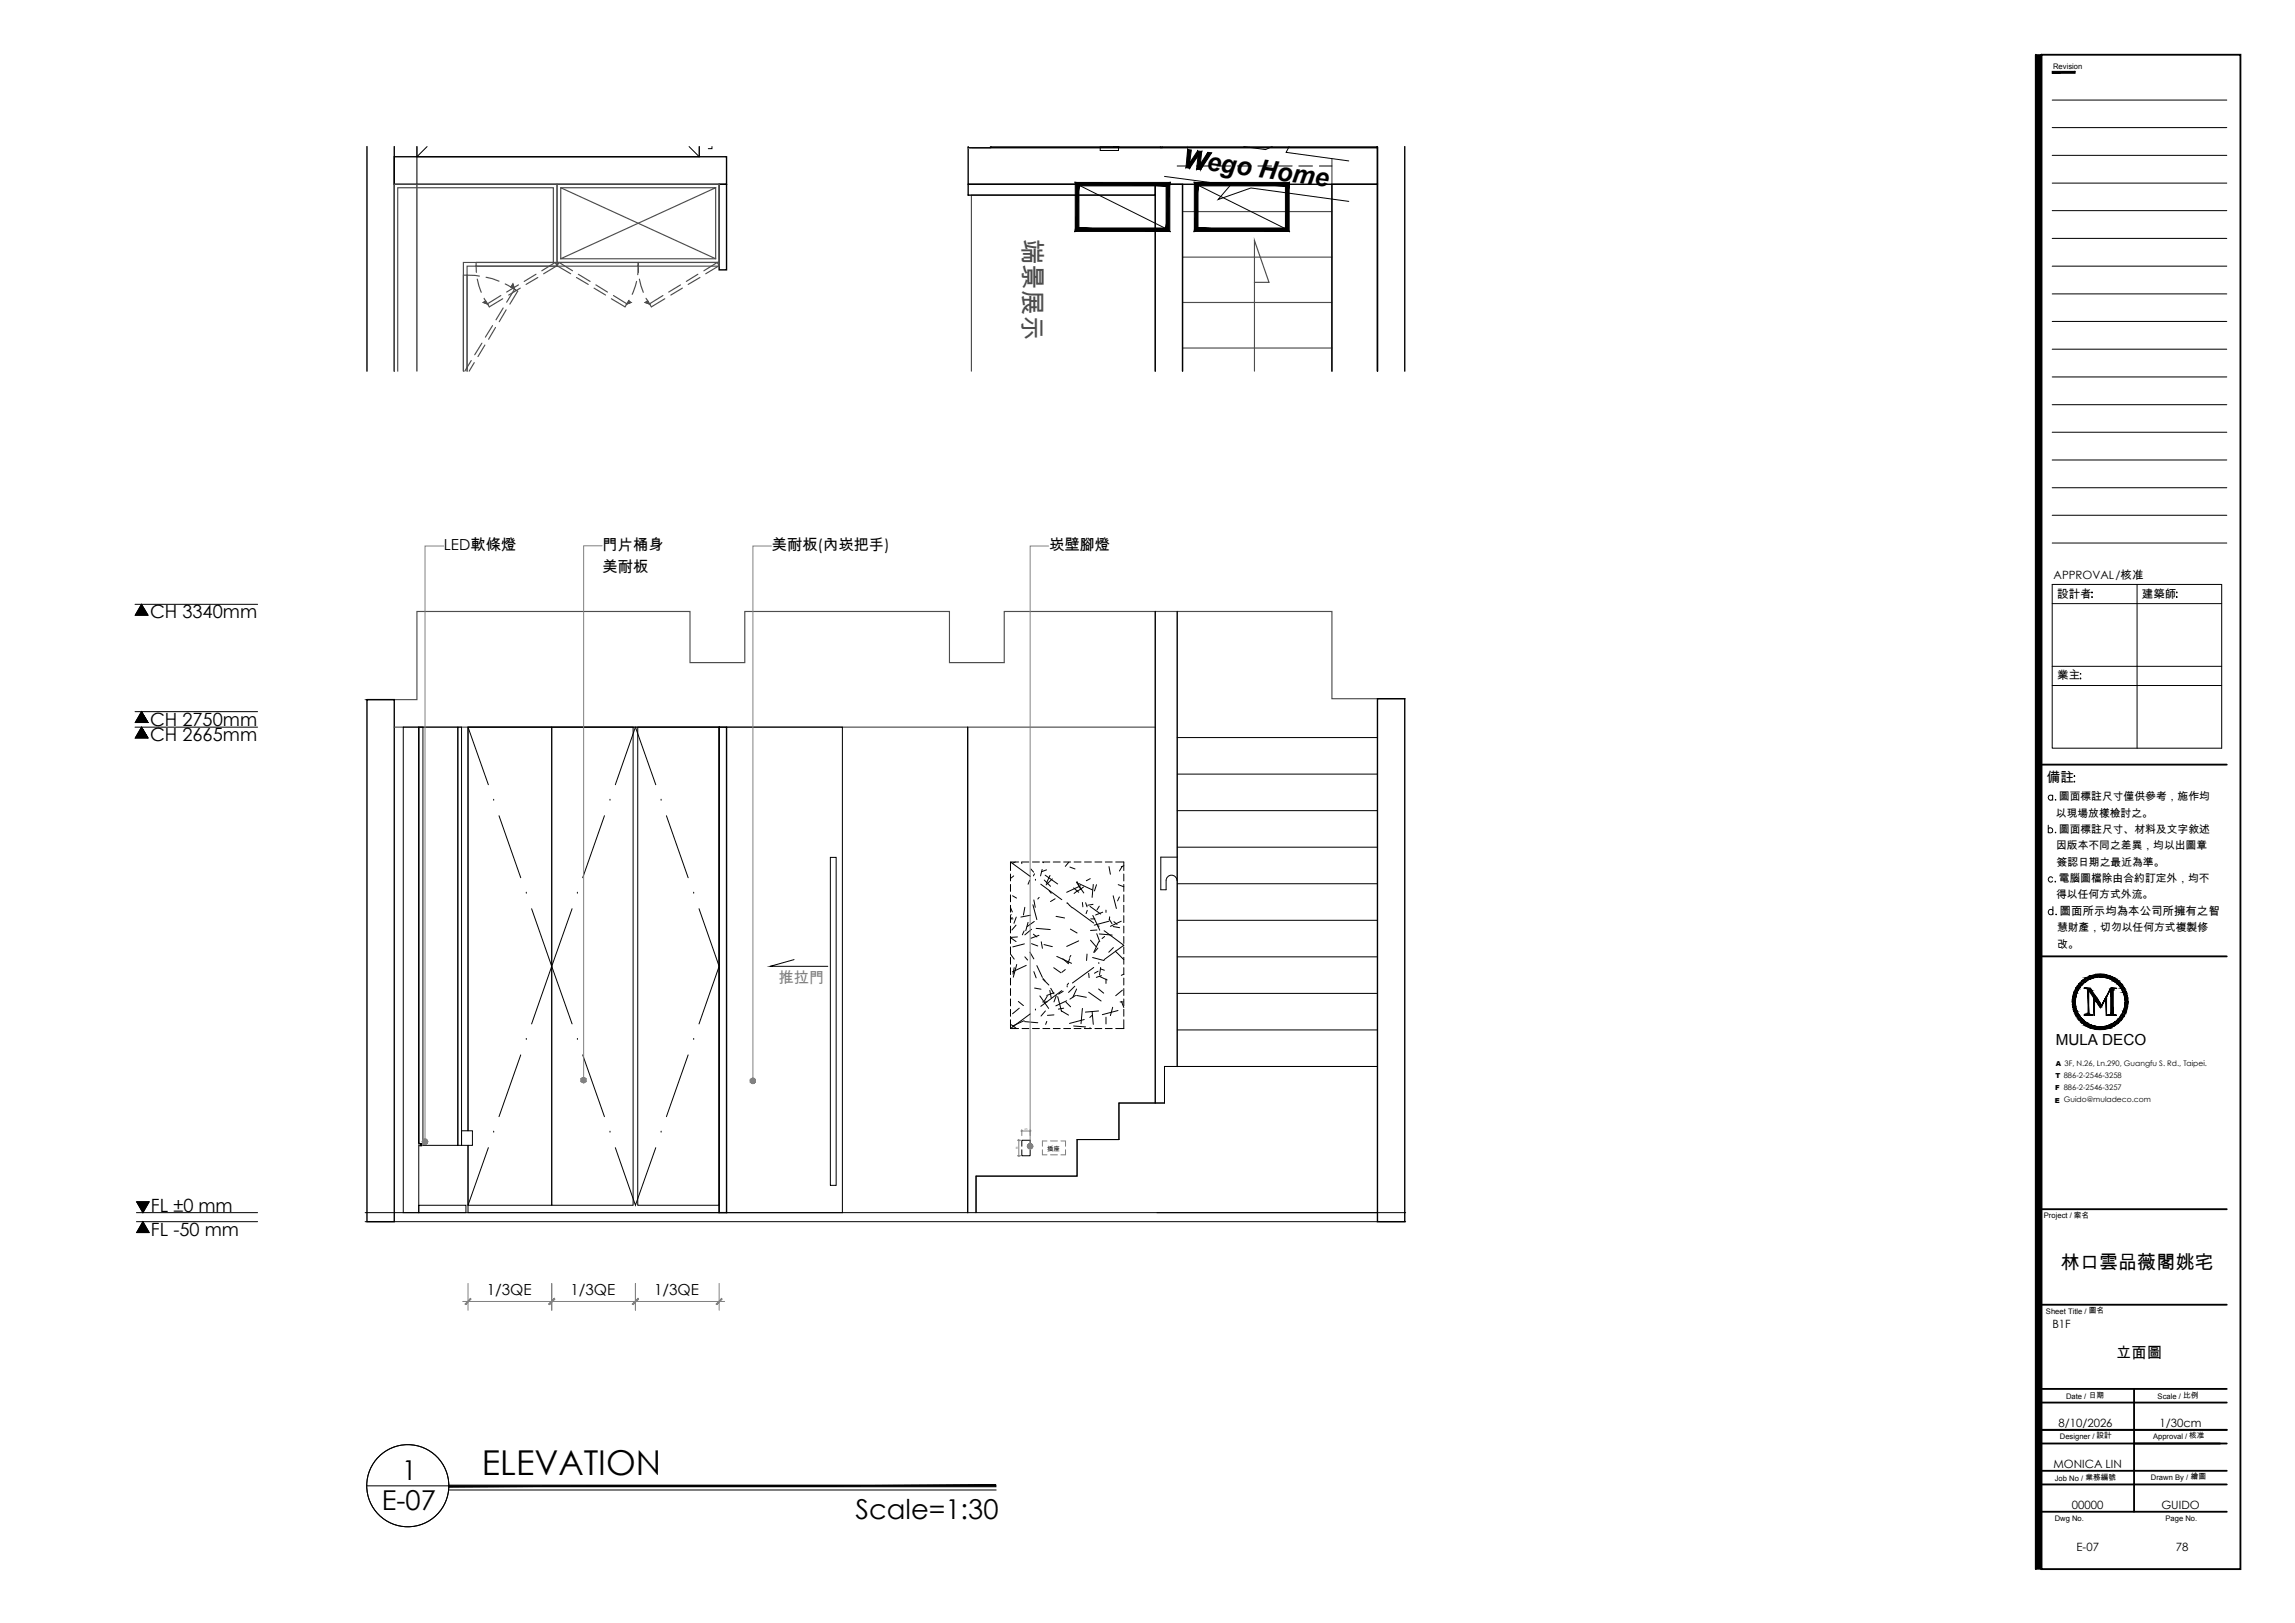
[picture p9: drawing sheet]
<svg xmlns="http://www.w3.org/2000/svg" width="420mm" height="297mm" viewBox="0 0 420 297" stroke-linecap="round" stroke-linejoin="round" font-family="sans-serif">
<defs><g id="words">
<text font-size="6.3" x="88.2" y="269.9">ELEVATION</text>
<g font-size="5">
<text x="73.6" y="270.9">1</text>
<text x="69.9" y="276.3">E-07</text>
<text x="156.6" y="278">Scale=1:30</text>
</g>
<g font-size="4.7">
<text x="220.8" y="31.2" transform="rotate(8 220.8 31.2)">ego Hom</text>
<text x="240.5" y="33.9" transform="rotate(7 240.5 33.9)">e</text>
</g>
<text font-size="4.7" fill="#4c4c4c" x="187.4" y="43.7" transform="rotate(90 187.4 43.7)">端景展示</text>
<text font-size="3.5" x="377.3" y="232.3">林口雲品薇閣姚宅</text>
<g font-size="3.3">
<text x="27.5" y="113.1">CH 3340mm</text>
<text x="27.5" y="135.6">CH 2665mm</text>
<text x="27.5" y="132.8">CH 2750mm</text>
<text x="27.6" y="221.7">FL ±0 mm</text>
<text x="27.6" y="226.2">FL -50 mm</text>
</g>
<g font-size="2.8">
<text x="81.3" y="100.7">LED軟條燈</text>
<text x="110.3" y="100.7">門片桶身</text>
<text x="141.3" y="100.7">美耐板(內崁把手)</text>
<text x="192.1" y="100.7">崁壁腳燈</text>
<text x="110.3" y="104.7">美耐板</text>
<text x="376.3" y="191.3">MULA DECO</text>
<text x="89.1" y="236.9">1/3QE</text>
<text x="104.4" y="236.9">1/3QE</text>
<text x="119.8" y="236.9">1/3QE</text>
<text x="387.4" y="248.5">立面圖</text>
</g>
<text font-size="2.8" fill="#808080" x="142.5" y="179.9">推拉門</text>
<text font-size="2.5" x="374.7" y="143.2">備註</text>
<g font-size="2.1">
<text x="376" y="106">APPROVAL/核准</text>
<text x="376.6" y="109.4">設計者</text>
<text x="392.1" y="109.4">建築師</text>
<text x="376.6" y="124.3">業主</text>
<text x="377.1" y="167.4">圖面所示均為本公司所擁有之智</text>
<text x="375.8" y="243.1">B1F</text>
<text x="376.9" y="261.2">8/10/2026</text>
<text x="395.4" y="261.2">1/30cm</text>
<text x="375.9" y="268.7">MONICA LIN</text>
<text x="379.3" y="276.2">00000</text>
<text x="395.7" y="276.2">GUIDO</text>
<text x="380.2" y="283.8">E-07</text>
<text x="398.3" y="283.8">78</text>
</g>
<g font-size="2">
<text x="376.4" y="149.5">以現場放樣檢討之。</text>
<text x="376.9" y="146.5">圖面標註尺寸僅供參考，施作均</text>
<text x="376.4" y="155.4">因版本不同之差異，均以出圖章</text>
<text x="376.9" y="152.4">圖面標註尺寸、材料及文字敘述</text>
<text x="376.5" y="158.4">簽認日期之最近為準。</text>
<text x="376.9" y="161.4">電腦圖檔除由合約訂定外，均不</text>
<text x="376.4" y="164.4">得以任何方式外流。</text>
<text x="376.6" y="170.4">慧財產，切勿以任何方式複製修</text>
<text x="376.6" y="173.4">改。</text>
</g>
<g font-size="1.4">
<text x="375.9" y="12.6">Revision</text>
<text x="374.2" y="222.9">Project / 案名</text>
<text x="374.6" y="240.4">Sheet Title / 圖名</text>
<text x="378.2" y="256.1">Date / 日期</text>
<text x="395" y="256.1">Scale / 比例</text>
<text x="377.1" y="263.4">Designer / 設計</text>
<text x="394.2" y="263.4">Approval / 核准</text>
<text x="376.2" y="271">Job No / 業務編號</text>
<text x="393.8" y="270.8">Drawn By / 繪圖</text>
<text x="376.2" y="278.3">Dwg No.</text>
<text x="396.5" y="278.3">Page No.</text>
</g>
<g font-size="1.3">
<text x="376.3" y="197.3">T 886-2-2546-3258</text>
<text x="376.3" y="195.1">A 3F, N.26, Ln.290, Guangfu S. Rd., Taipei.</text>
<text x="376.2" y="201.8">E Guido@muladeco.com</text>
<text x="376.3" y="199.5">F 886-2-2546-3257</text>
</g>
<text font-size="1.2" x="191.7" y="210.6">插座</text>
<g font-size=".5" fill="#f00">
<text x="187.6" y="206.8">45</text>
<text x="186.4" y="210.3" transform="rotate(-90 186.4 210.3)">85</text>
</g>
</g></defs>
<!-- layer: I-ELEV-TEXT -->
<g fill="#000" stroke="#000" stroke-width=".18">
<path d="M25.9 110.6l1.2 2h-2.3zM25 219.9h2.3l-1.1 2zM26.2 223.6l1.1 2h-2.3z"/>
<path d="M25.9 133.1l1.2 2zM25.9 133.1l1.2 2h-2.3z"/>
<path d="M25.9 130.2l1.2 2zM25.9 130.2l1.2 2h-2.3z"/>
</g>
<path d="M24.7 110.6h22.5M25.9 110.6l1.2 2h-2.3zM24.7 133.1h22.5M24.7 130.2h22.5M25.9 133.1l1.2 2h-2.3zM25.9 130.2l1.2 2h-2.3zM25 219.9h2.3l-1.1 2zM25 221.9h22.2M25 223.6h22.2M26.2 223.6l1.1 2h-2.3z" fill="none" stroke="#000" stroke-width=".18"/>
<!-- layer: I-ELEV2 -->
<path d="M72.2 133.1h139.3M257.2 127.9h-13.4v-16h-59.9v9.4h-10.1v-9.4h-37.4v9.4h-10.1v-9.4h-50v16.1h-9.5" fill="none" stroke="#4c4c4c" stroke-width=".21"/>
<!-- layer: I-ELEV4 -->
<path d="M73.8 133.1h2.9v88.8h-2.9zM66.8 223.6h190.5M66.8 221.9h190.5M76.7 220.6h8.6v1.3h-8.6z" fill="none" stroke="#000" stroke-width=".18"/>
<!-- layer: I-ELEV252 -->
<g fill="none" stroke="#000" stroke-width=".18">
<path d="M85.7 133.1l3.7 10.5M133 133.1h21.2v88.8h-21.2zM215.5 135h36.7M90.4 146.5h.1M91.4 149.3l3.9 11.3M110.7 149.3l-4 11.3M111.7 146.5h.1M112.6 143.6l3.7-10.5 3.8 10.5M121 146.5h.1M122 149.3l4 11.3M152 156.9h1.1v60h-1.1zM185 160v1.2"/>
<path d="M185 157.8l3.6 2.6M186.5 157.8h-1.5v1.5M187.1 157.8h1.3M189 157.8h1.3M190.9 157.8h1.3M192.8 157.8h1.3M194.7 157.8h1.3M196.6 157.8h1.3M198.5 157.8h1.3M200.4 157.8h1.3M202.4 157.8h1.2M204.3 157.8h1.4v1.5"/>
<path d="M205.7 160v1.2M215.5 155.1h36.7M215.5 148.4h36.7M215.5 141.7h36.7M96.4 163.5h.1M97.3 166.3l3.7 10.6-3.7 10.5M104.7 166.3l-3.7 10.6 3.7 10.5M105.7 163.5h.1M127 163.5h.1M128 166.3l3.7 10.6-3.7 10.5M185 161.9v1.2M185 163.8v1.2"/>
<path d="M185 165.7v1.2M185 167.6v1.3M185 169.5v1.3M185 171.4v1.3M185 173.3v1.3M185 175.2v1.3M185 177.1v1.3M185 179v1.3M189.6 161.1h.1M190.5 161.8l3.9 2.9M195.4 165.4h.1M196.3 166.1l3.9 2.8"/>
<path d="M200.2 177.1l-3.9 2.8M201.2 169.6h.1M201.2 176.3h.1M202.1 170.3l3.6 2.7-3.6 2.6M205.7 161.9v1.2M205.7 163.8v1.2M205.7 165.7v1.2M205.7 167.6v1.3M205.7 169.5v1.3M205.7 171.4v1.3M205.7 173.3v1.3M205.7 175.2v1.3"/>
<path d="M205.7 177.1v1.3M205.7 179v1.3M215.5 161.7h36.7M215.5 168.4h36.7M215.5 175.1h36.7M95.3 193.1l-3.9 11.3M96.4 190.2h.1M105.7 190.2h.1M106.7 193.1l4 11.3M126 193.1l-4 11.3M127 190.2h.1M185 186.6v1.6h1.5"/>
<path d="M185 180.9v1.3M185 182.8v1.3M185 184.7v1.3M187.1 188.2h1.3M188.6 185.6l-3.6 2.6M189 188.2h1.3M189.6 184.9h.1M190.9 188.2h1.3M192.8 188.2h1.3M194.4 181.3l-3.9 2.9M194.7 188.2h1.3M195.4 180.6h.1"/>
<path d="M196.6 188.2h1.3M198.5 188.2h1.3M200.4 188.2h1.3M202.4 188.2h1.2M205.7 186.6v1.6h-1.4M205.7 180.9v1.3M205.7 182.8v1.3M205.7 184.7v1.3M215.5 181.8h36.7M215.5 188.5h36.7M89.4 210l-3.7 10.6M90.4 207.2h.1"/>
<path d="M111.7 207.2h.1M112.6 210l3.7 10.6 3.8-10.6M121 207.2h.1M178.7 215.3v6.6v-6.6h18.5v-6.7v6.7zM187.1 210.4v1.1h1.5v-1.1M187.1 209.8v-1.1h1.5v1.1M197.2 208.6h7.7M204.9 201.9h8.3v-6.7h39h-39v6.7h-8.3v6.7z"/>
</g>
<!-- layer: I-ELEV1 -->
<path d="M211.5 111.9v90M215.5 111.9v83.3M67.2 128h5v95.6h-5zM131.7 133.1h1.3v88.8h-1.3zM177.2 133.1v88.8M252.2 127.9h5v95.7h-5z" fill="none" stroke="#000" stroke-width=".25"/>
<!-- layer: I-ELEV5 -->
<path d="M76.7 133.1h7.1v76.5h-6.4v-.3h-.7v.3zM76.7 133.1h.7v76.2h-.7zM83.8 133.1h.7v76.5h-.7zM85.7 133.1h46v88.8h-46v-12.3v11h15.3v-87.5h-15.3v73.9zM101 133.1h14.9v87.5h-14.9zM116.8 133.1h14.9v87.5h-14.9zM145.4 175.6l-4.4 1.3h10.6M84.5 207h2v2.6h-2z" fill="none" stroke="#000" stroke-width=".18"/>
<!-- layer: I-WALL-HATCH -->
<g fill="none" stroke="#000" stroke-width=".18">
<path d="M185.9 157.8l-.6 .2M187 157.8l.1 .3M188.7 159l.5 .6M189.4 159.9l-.2 .4M190.8 159.1l-.3 1.2M190.9 157.8l.2 .1M191.6 159.2l-.9 .3M195.7 157.8l-.7 .8M195.9 158.7l.9 .3M203 158.6l.3 1.4M205.4 158.6l-.5 .8M205.7 158.4l-.4 .3"/>
<path d="M185 168.2h.5M185 166.1l.3 .8M185 174.6l.7 .9M185 171.6l1 .7M185.1 167.4l-.1 .1M185.3 168l-.3 .1M185.4 163.9l.7 .5M185.6 160.3l-.5 .4M185.7 177.1l-.2 1.2M186 169.3l-.7 .9M186.1 167.8l-.5 1.2M186.1 176.5l-.6 2.3"/>
<path d="M186.3 171.5l-1.3 .1M187.5 170.4l-.3 .7M187.5 172.7l-2.1 .6M187.6 166.1l-.2 1.4M187.6 175.1l.5 .6M187.9 176.7l-2.6 1.2M188.2 168.8l-.4 1.5M188.5 161.1l-.3 .7M188.6 174.3l.7 1.2M188.7 167.5l-1.8 .3M188.8 170.1l-1.2 1M188.8 172.7l1.2 .4"/>
<path d="M189.1 165.6l.7 2.7M189.2 171l.6 .5M189.3 164.7l.2 1.4M189.3 177.8l.4 1.2M189.4 168.6l-1.4 1M189.7 169.9l2.6 .2M189.8 176.7l1 2.2M190.2 171.2l-1.5 .5M190.2 164.2l-.2 .3M190.6 172.4l.2 1.2M190.9 179.2l1.1 1.1M191 179.1l.3 .5"/>
<path d="M191.1 172.9l1.6 .4M191.2 161.1l1.1 1.1M191.3 160.2l2.3 1.6M192.1 163l.3 .5M192.2 160.2l-.6 1.5M192.7 160.9l-1.2 1.1M192.9 177.1l1.3 .9M193.2 164.5l-.9 .5M193.3 167.7l1.6 .3M193.5 175l2.7 1.3M194.6 175.5l1 .9M195 177.4l-.6 .6"/>
<path d="M195.5 165.3l.8 .8M195.6 179.9l-.2 .4M195.8 175.5l-.3 .7M196 170l1.2 .8M196 174.9l-.2 .3M196.6 162.5l.9 .8M197.1 161.4l1.3 2M197.2 161.4l.7 1.4M197.3 163l-.7 .5M197.5 172.2l-2.2 1M197.5 161.7l2.5 1.2M197.8 162.1l-2.5 1.2"/>
<path d="M198.2 165.2v.8M198.4 162.3l-1 .8M198.8 165.2l.2 .8M199 174.6l-.1 1.2M199.1 166.6l-.3 .6M199.3 178.1l.1 .8M199.6 165.9l1.9 1.4M199.6 160.8l-.7 .4M199.6 172.1l1.1 1.2M199.7 168.2h.7M200 175.2l2.1 .6M200.1 167.5l1.2 2.8"/>
<path d="M200.1 165.5l-1 .2M200.2 161.9l-.3 2.3M200.7 161.9l-.3 1.2M200.8 170.9l.5 1.5M200.8 170.2l-1.2 .1M201 173.5l-.6 .8M201 177.7l-.6 .4M201.2 172.3l-1 2M201.3 170.9l2.3 .2M201.3 165.8l-.5 .7M201.3 178.7l1.4 .7M201.5 177.3l.7 .3"/>
<path d="M201.5 177.1l-.2 1.3M201.6 178.5l-.9 .4M201.9 166.9l-1.3 .6M202.2 171.4l-.4 .4M202.5 166.6v.4M202.5 179.2v.8M203 168.6l-2.7 .7M203.1 168.2l.5 .9M203.2 167.8l-.1 .6M203.8 163.9l.6 2.4M203.8 169.6l1.2 .2M203.8 173.4l-.8 .9"/>
<path d="M203.9 168.7l.6 .5M204.2 174.1l1.5 1.5M204.7 161.9l1 .4M204.9 164.2l-.3 .7M205.3 168.6l-2 .9M205.7 178.3l-.4 .2M185 187.5l1.1 .7M185.6 188.2h.2M186.4 183.3l1 .8M186.6 184.5l-1.2 1M187.5 186.8l-2.2 1M187.6 187l2.4 .2"/>
<path d="M189.4 180.8l1.2 .2M190.4 182.3l1.6 2.3M190.9 183.4h.8M191.4 185l-.8 1M191.6 186.9l-.2 .6M191.7 182.3l-.5 .9M192.2 181.3l.2 1.3M192.4 180.9l.6 1M193 185.7l-1.2 .1M193 181.7l-1.4 .5M193.4 182.2l-.4 1.2M193.6 182.4l.8 2.7"/>
<path d="M194.3 185l1.3 .8M194.6 181.4l-.8 .5M194.7 184.5l-.9 .2M195.2 183.4l.8 .9M195.3 183.2l-2 .9M196.6 187.8l2.2 .1M196.8 180.5l-1.2 1.1M196.9 182.2l-1 .7M197.1 181l-.7 1.5M197.1 182.2l1.8 .3M198.2 184.6l-.3 2.8M198.5 186.6l-2.7 .7"/>
<path d="M198.5 188.2h.1M199.3 181.6l2.3 1.6M199.6 188.1v.1M199.9 185.8l-.4 .4M199.9 185.1l.3 2.4M201.1 185l-2.4 .2M201.1 181l1 .8M202.5 186.2v1.2M203.7 184.3l-.4 1.6M204.7 184.9l-2.9 .8M205.1 183.4h.6M205.3 183.3l.4 1.1"/>
<path d="M205.5 181.2l-1.2 1M205.7 188.2h.1"/>
</g>
<!-- layer: 0 -->
<g fill="#808080" stroke="#808080" stroke-width=".18">
<path d="M188.6 209.8v.5l-.3-.1zM188.2 210l.1 .2 .3-.4zM188.1 209.8h.5l-.4 .2z"/>
<path d="M188.2 209.5l.4 .3h-.5zM188.2 209.5l.4 .3-.3-.4zM188.3 209.4l.3-.1v.5z"/>
<path d="M188.6 209.3l.2 .1-.2 .4zM188.8 209.4l-.2 .4 .4-.3zM188.6 209.8l.4-.3 .1 .3z"/>
<path d="M188.6 209.8h.5l-.1 .2zM188.6 209.8l.2 .4 .2-.2zM188.6 209.8l.2 .4-.2 .1z"/>
<path d="M137.8 197.8v.5l-.2-.1zM137.4 198.1l.2 .1 .2-.4zM137.3 197.8h.5l-.4 .3z"/>
<path d="M137.4 197.6l.4 .2h-.5zM137.4 197.6l.4 .2-.2-.4zM137.6 197.4l.2-.1v.5z"/>
<path d="M137.8 197.3l.3 .1-.3 .4zM138.1 197.4l-.3 .4 .5-.2zM137.8 197.8l.5-.2v.2z"/>
<path d="M137.8 197.8h.5v.3zM137.8 197.8l.3 .4 .2-.1zM137.8 197.8l.3 .4-.3 .1z"/>
<path d="M106.8 197.7v.5l-.2-.1zM106.4 197.9l.2 .2 .2-.4zM106.3 197.7h.5l-.4 .2z"/>
<path d="M106.4 197.4l.4 .3h-.5zM106.4 197.4l.4 .3-.2-.4zM106.6 197.3l.2-.1v.5z"/>
<path d="M106.8 197.2l.3 .1-.3 .4zM107.1 197.3l-.3 .4 .5-.3zM106.8 197.7l.5-.3v.3z"/>
<path d="M106.8 197.7h.5v.2zM106.8 197.7l.3 .4 .2-.2zM106.8 197.7l.3 .4-.3 .1z"/>
<path d="M86.1 237.6l-.8 1.1 .9-.9zM86.1 237.6l-.8 1.1h-.2z"/>
<path d="M100.5 238.7h.1l.9-1.1zM101.5 237.6l.1 .2-1 .9z"/>
<path d="M101.5 237.6l-.9 1.1 1-.9zM100.5 238.7l1-1.1-.9 1.1z"/>
<path d="M115.8 238.7h.1l.9-1.1zM116.8 237.6l.1 .2-1 .9z"/>
<path d="M116.8 237.6l-.9 1.1 1-.9zM116.8 237.6l-.9 1.1h-.1z"/>
<path d="M131.1 238.7h.1l.9-1.1zM132.1 237.6l.1 .2-1 .9z"/>
<path d="M77.8 208.9v.6l-.2-.1zM77.4 209.2l.2 .2 .2-.5zM77.3 208.9h.5l-.4 .3z"/>
<path d="M77.4 208.7l.4 .2h-.5zM77.6 208.5l-.2 .2 .4 .2zM77.6 208.5l.2-.1v.5z"/>
<path d="M77.8 208.4l.3 .1-.3 .4zM78.1 208.5l-.3 .4 .4-.2zM77.8 208.9l.4-.2 .1 .2z"/>
<path d="M77.8 208.9h.5l-.1 .3zM77.8 208.9l.3 .5 .1-.2zM77.8 208.9l.3 .5-.3 .1z"/>
</g>
<path d="M81.2 99.9h-3.4v109M110.2 99.9h-3.4v97.8M141.2 99.9h-3.4v97.9M192 99.9h-3.4v109.9M186.4 208.6l.2 .2M186.4 211.4l.2 .2M187.2 206.9l-.2 .2M188.7 206.9l-.2 .2" fill="none" stroke="#808080" stroke-width=".18"/>
<!-- layer: I-DWGTITLE -->
<g fill="none" stroke="#000" stroke-width=".18">
<path d="M67.2 271.9h15M82.1 272.7h100.3"/>
<circle cx="74.7" cy="271.9" r="7.5"/>
</g>
<path d="M82.2 271.8v.3l100.1-.3zM82.2 272.1l100.1-.3v.3z" fill="#000" stroke="#000" stroke-width=".18"/>
<!-- layer: I-ELEV-DIM -->
<path d="M84.7 238.2h48M85.7 234.9v4.9M101 234.9v4.9M116.3 234.9v4.9M131.7 234.9v4.9" fill="none" stroke="#808080" stroke-width=".18"/>
<!-- layer: I-WALL -->
<g fill="none" stroke="#000" stroke-width=".18">
<path d="M76.7 209.6l.2 .1M76.7 209.5h.1M76.7 209.4h.1M76.7 209.4h.6M76.7 209.4v.1M76.7 209.5v.1M76.8 209.7h.4M76.9 209.5h.3M77.3 209.5h.1M77.3 209.4h.1M77.3 209.4v.1M77.3 209.5v.1"/>
<path d="M77.4 209.6l-.2 .1"/>
<circle cx="76.8" cy="209.5" r=".06"/>
<circle cx="77.2" cy="209.5" r=".06"/>
</g>
<path d="M76.7 209.3v.2v-.2h.7v.2v-.2zM76.8 209.5h.1M77.3 209.5h.1" fill="none" stroke="#808080" stroke-width=".18"/>
<!-- layer: I-ELEV-DIM -->
<path d="M215.5 156.9h-3v5.9h1v-1.6M213.5 161.2a.99 .99 0 0 1 1-1 .99 .99 0 0 1 1 1" fill="none" stroke="#000" stroke-width=".18"/>
<!-- layer: I-ELEV6 -->
<path d="M190.8 210.4v1h.9M191.7 208.8h-.9v1M192.3 211.4h1.3M192.3 208.8h1.3M194.2 208.8h.9v1M195.1 210.4v1h-.9" fill="none" stroke="#808080" stroke-width=".18"/>
<path d="M186.3 208.7h.6M186.3 211.5h.6M186.5 208.5v3.2M186.9 207h1.9M187.1 206.7v1.1M188.6 206.7v1.1" fill="none" stroke="#808080" stroke-width=".18"/>
<!-- layer: I-WALL -->
<path d="M67.2 26.8v41.1M72.2 28.7h60.8v5h-60.8zM72.2 26.8v41.1M131.7 33.7h1.3v15.7h-1.3zM177.2 27h75v6.7h-75zM177.2 33.7h34.3v2h-34.3zM252.2 26.8v41.1v-34.2h-8.4v34.2M257.2 26.8v41.1M211.5 67.9v-34.2h5v34.2" fill="none" stroke="#000" stroke-width=".25"/>
<path d="M78.2 26.8l-1.9 1.9M126.2 26.8l1.8 1.9v-1.9" fill="none" stroke="#000" stroke-width=".18"/>
<!-- layer: I-EQUIP -->
<path d="M76.3 26.8v1.9h51.7v-1.9M130.3 26.8v.4h-.6" fill="none" stroke="#000" stroke-width=".18"/>
<!-- layer: I-FL-STAIR -->
<path d="M216.5 33.7v34.2M216.5 38.7h27.3M243.8 29v38.9M216.5 55.4h27.3M216.5 47.1h27.3M229.7 51.7h2.6l-2.6-7.7v23.9M177.8 67.9v-32.2h33.7v32.2M216.5 63.7h27.3" fill="none" stroke="#4c4c4c" stroke-width=".21"/>
<path d="M213.2 32.3l12.1 1.6-2.3 2.6 6-2.1 17.9 2.5M215.5 30.4h2.3M219 30.4h2.5M222.8 30.4h2.5M226.6 30.4h2.5M227.7 26.8l4 .6 1.2-.6M230.3 30.4h2.5M234.1 30.4h2.5M236 26.8l-.5 1.1 11.4 1.5M237.8 30.4h2.5M241.6 30.4h2.2" fill="none" stroke="#000" stroke-width=".18"/>
<g fill="#000" stroke="#000" stroke-width=".18">
<path d="M217.8 29.8v1l-.7-.1zM217.8 29.8l1.5-1.3-1.5 2.3zM219.3 28.5l.5 1.5-.7 1zM219.8 30v1.1l-.7-.1zM220 27.7l-.2 2.3-.5-1.5z"/>
<path d="M217.4 27.4l.4 2.4 .3-2.3zM217.4 27.4l.4 2.4-.7 .9z"/>
<path d="M221.1 27.9l-1.3 2.1v1.1zM221.1 27.9l.7 .1-2 3.1z"/>
<path d="M219.2 27.6l.1 .9 .7-.8zM219.2 27.6l.1 .9-1.5 1.3z"/>
</g>
<path d="M76.3 26.8v41.1" fill="none" stroke="#000" stroke-width=".18"/>
<path d="M197.2 33.7l16.6 8.3M219 33.7l16.7 8.3" fill="none" stroke="#000" stroke-width=".18"/>
<g fill="#000" stroke="#000" stroke-width=".18">
<path d="M196.9 33.4l.6 .6-.6 8.4zM197.5 34l-.6 8.4 .6-.7zM196.9 42.4l.6-.7 16.7 .7zM197.5 41.7l16.7 .7-.7-.7zM214.2 33.4v9l-.7-.7zM213.5 34v7.7l.7-8.3zM196.9 33.4h17.3l-.7 .6zM196.9 33.4l.6 .6h16z"/>
<path d="M218.7 33.4l.6 .6-.6 8.4zM219.3 34l-.6 8.4 .6-.7zM218.7 42.4l.6-.7 16.7 .7zM219.3 41.7l16.7 .7-.7-.7zM236 33.4v9l-.7-.7zM235.3 34v7.7l.7-8.3zM218.7 33.4h17.3l-.7 .6zM218.7 33.4l.6 .6h16z"/>
</g>
<!-- layer: I-FURN-MLWK-H -->
<g fill="none" stroke="#4c4c4c" stroke-width=".21">
<path d="M102 33.7h29.7v14.3h-29.7zM102.7 34.4l28.3 13M131 34.4h-28.3v13h28.3v-13l-28.3 13M85.4 50.4l2.4 .1M87.2 48h14.8v.7h-14.8zM87.2 48.5v1.4M87.4 51.1l.7 2.4M88.6 54.6l.7 1.1M88.9 55.1l-.4 .3 .8 .3M89 50.7l2.4 .8M90.2 59.6l-1.3 2.1M90.7 59.9l-1.2 2.2"/>
<path d="M91.7 54.1l-2.5 1.5 .4 .6 2.4-1.5M92.1 56.4l-1.3 2.1M92.5 52l1.9 1M92.7 56.7l-1.3 2.2M92.8 55.3l1.4-2.4 .6 .4-1.5 2.4M93.6 52.5l.3-.5 .3 1M94.9 52.1l-2.1 1.4M95.3 52.7l-2.2 1.3M98.1 50.2l-2.1 1.3M98.5 50.8l-2.2 1.3M102 48h14.8v.7h-14.8zM102 48.6l.4-.6 2.4 1.6"/>
<path d="M102 48.6l-.4-.6-2.4 1.6M102 48.6l2.5 1.5M102 48.6l-2.5 1.5M105.5 50.8l2.2 1.3M105.9 50.2l2.1 1.3M108.8 52.7l2.1 1.3M109.1 52.1l2.1 1.4M112.3 54.1l2.5 1.5-.4 .6-2.5-1.5M115.1 55.1l.4 .3-.8 .3M115.1 55l-.4 .7M116.5 51.5l-.8 2.4M116.8 48h14.9v.7h-14.9z"/>
<path d="M116.9 49.9l-.1-1.4v1.8M117.1 51.1l.7 2.4M118.3 54.6l.7 1.1M118.6 55.1l-.5 .3 .8 .3M121.4 54.1l-2.5 1.5 .4 .6 2.4-1.5M124.6 52.1l-2.2 1.4M124.9 52.7l-2.1 1.3M127.8 50.2l-2.2 1.3M128.1 50.8l-2.1 1.3M128.9 49.6l2.4-1.6 .4 .6-2.5 1.5M72.2 67.9v-34.2h29.8v15h-16.5v19.2v-17.5h-.7v17.5v-19.9h16.5v-13.6h-28.5v33.5M86.3 66l-1.2 1.9"/>
<path d="M86.8 66.4l-.9 1.5M88.2 62.8l-1.3 2.1M88.8 63.1l-1.3 2.2"/>
</g>
<!-- layer: I-WALL-FNS -->
<path d="M181.4 26.8h70.6" fill="none" stroke="#000" stroke-width=".18"/>
<!-- layer: I-GLAZE -->
<path d="M212.4 26.8v.2h.4v-.2" fill="none" stroke="#000" stroke-width=".18"/>
<!-- layer: I-DOOR -->
<path d="M177.2 27l4.1-.2v.2zM177.2 26.8v.2l4.1-.2z" fill="#fff" stroke="#fff" stroke-width=".18"/>
<path d="M181.3 26.8v.2h-4.1v-.2v.2h4.2v-.2M201.4 26.9h3.4v.6h-3.4zM203.8 26.8h1.1" fill="none" stroke="#000" stroke-width=".18"/>
<!-- layer: I-FURN-MLWK-H -->
<g fill="#4c4c4c" stroke="#4c4c4c" stroke-width=".18">
<path d="M93.6 52.5l.6 .5-.1-.5zM93.9 52l.2 .5h-.5z"/>
<path d="M115.1 55.1l-.4 .6 .4-.2zM115.1 55.1l.4 .3-.4 .1z"/>
<path d="M118.6 55.1l.3 .6-.3-.2zM118.1 55.4l.5 .1v-.4z"/>
<path d="M88.9 55.1l.4 .6-.4-.2zM88.5 55.4l.4 .1v-.4z"/>
</g>
<!-- layer: 0 -->
<g fill="#000" stroke="#000" stroke-width=".18">
<path d="M383.6 178.3h1.8zM382.9 188.2h3.2l-.7 .2zM384.4 184.3h.3l-.1 .2z"/>
<path d="M372.7 10v277.2l1-277.2zM373.7 10v277.2h-1z"/>
<path d="M375.7 13.4h4.2v-.3zM375.7 13.1h4.2l-4.2 .3z"/>
<path d="M381.2 179.5l-.3 .6 .7-.6zM381.2 179.5l-.3 .6h-.3z"/>
<path d="M381.2 179.4h.4zM381.2 179.4l.4 .1z"/>
<path d="M381.6 179.7l-.4 .5 .6-.5zM381 180.2l.6-.5-.4 .5z"/>
<path d="M381.7 179.6h.2zM381.7 179.6l.1 .1h-.2z"/>
<path d="M381.8 179l-.2 .4 .7-.4zM381.2 179.4l.6-.4-.2 .4z"/>
<path d="M382.3 179.3l-.4 .3 .5-.3zM381.7 179.6l.6-.3-.4 .3z"/>
<path d="M381.9 178.9h.6zM381.8 179h.5z"/>
<path d="M382.4 179.2h.3zM382.3 179.3h.1z"/>
<path d="M382.4 178.7l.1 .2 .7-.2zM381.9 178.9l.5-.2 .1 .2z"/>
<path d="M382.7 179.2l.5-.2h-.3zM382.4 179.2l.5-.2-.2 .2z"/>
<path d="M383.2 178.9h.6zM382.9 179h.3z"/>
<path d="M382.7 178.5l.5 .2 .7-.2zM382.4 178.7l.3-.2 .5 .2z"/>
<path d="M382.9 178.5h1.1zM382.7 178.5h1.2z"/>
<path d="M383.5 178.8h.5zM383.2 178.9h.6z"/>
<path d="M384 178.7l1.5 .1zM383.5 178.8l.5-.1 1.5 .1z"/>
<path d="M383.6 178.3l2.5 .2-.7-.2zM382.9 178.5l.7-.2 2.5 .2z"/>
<path d="M384.9 178.8l.9 .1zM384.9 178.8l.9 .1z"/>
<path d="M385.2 178.9l.8 .1zM385.2 178.9l.8 .1z"/>
<path d="M385.7 179l.9 .2zM385.7 179l.9 .2z"/>
<path d="M384.9 178.5h1.3zM384.9 178.5h1.3z"/>
<path d="M385.1 178.5l1.4 .2-.3-.2zM385.1 178.5l1.4 .2z"/>
<path d="M385.8 178.7l1.3 .2-.6-.2zM385.8 178.7l1.3 .2h-.7z"/>
<path d="M386.3 179.2l.4 .1zM386.3 179.2l.4 .1z"/>
<path d="M386.5 179.3l.8 .3zM386.5 179.3l.8 .3z"/>
<path d="M386.4 178.9l.8 .1zM386.4 178.9l.8 .1z"/>
<path d="M386.6 179l1.2 .4-.6-.4zM386.6 179l1.2 .4h-.4z"/>
<path d="M387.1 179.6l.3 .1zM387.1 179.6l.3 .1z"/>
<path d="M387.2 179.7l.7 .5-.5-.5zM387.2 179.7l.7 .5h-.1z"/>
<path d="M387.4 179.4l.4 .1zM387.4 179.4l.4 .1z"/>
<path d="M387.4 179.5l1 .6-.6-.6zM387.4 179.5l1 .6h-.3z"/>
<path d="M379.5 182.5h.2zM379.5 182.5h.2z"/>
<path d="M379.5 184.3h.2zM379.5 184.3h.2z"/>
<path d="M379.4 183.4l.3 .9-.1-.9zM379.4 183.4l.3 .9h-.2z"/>
<path d="M379.7 185.1h.3zM379.7 185.1h.3z"/>
<path d="M379.5 182.5l.1 .9 .1-.9zM379.5 182.5l.1 .9h-.2z"/>
<path d="M379.5 184.3l.5 .8-.3-.8zM379.5 184.3l.5 .8h-.3z"/>
<path d="M379.9 182.5h.1zM379.9 182.5h.1z"/>
<path d="M379.9 184.2h.1zM379.9 184.2h.1z"/>
<path d="M379.8 183.4l.2 .8-.1-.8zM379.8 183.4l.2 .8h-.1z"/>
<path d="M379.7 181.6h.3zM379.7 181.6h.3z"/>
<path d="M379.7 181.6v.9l.3-.9zM379.7 181.6v.9h-.2z"/>
<path d="M379.7 185.1l.7 .8-.4-.8zM379.7 185.1l.7 .8h-.3z"/>
<path d="M379.9 182.5v.9l.1-.9zM379.9 182.5v.9h-.1z"/>
<path d="M379.9 184.2l.3 .8-.2-.8zM379.9 184.2l.3 .8h-.1z"/>
<path d="M380.1 180.8h.3zM380.1 180.8h.3z"/>
<path d="M380.1 185.9h.3zM380.1 185.9h.3z"/>
<path d="M380.1 181.7l-.1 .8 .2-.8zM380.1 181.7l-.1 .8h-.1z"/>
<path d="M380.1 185l.1 .1zM380.1 185l.1 .1z"/>
<path d="M380.2 185.1l.4 .6zM380.2 185.1l.4 .6h-.1z"/>
<path d="M380.1 180.8l-.1 .8 .4-.8zM380.1 180.8l-.1 .8h-.3z"/>
<path d="M380.1 185.9l.8 .7-.5-.7zM380.1 185.9l.8 .7h-.3z"/>
<path d="M380.6 186.6h.3zM380.6 186.6h.3z"/>
<path d="M380.5 181l-.3 .7 .4-.7zM380.5 181l-.3 .7z"/>
<path d="M380.5 185.7l.2 .1zM380.5 185.7l.2 .1z"/>
<path d="M380.5 180.9h.2zM380.5 180.9l.1 .1z"/>
<path d="M380.5 185.8l.6 .6zM380.5 185.8l.6 .6z"/>
<path d="M380.6 180.1h.3zM380.6 180.1h.3z"/>
<path d="M380.6 180.1l-.2 .7 .5-.7zM380.6 180.1l-.2 .7h-.3z"/>
<path d="M380.6 186.6l1 .6-.7-.6zM380.6 186.6l1 .6h-.4z"/>
<path d="M381 180.3l-.3 .6 .4-.6zM381 180.3l-.3 .6h-.2z"/>
<path d="M381 186.4l.2 .1zM381 186.4l.2 .1z"/>
<path d="M381 180.2h.2zM381 180.2l.1 .1z"/>
<path d="M381 186.5l.8 .5-.6-.5zM381 186.5l.8 .5h-.2z"/>
<path d="M381.2 187.2l.4 .1zM381.2 187.2l.4 .1z"/>
<path d="M381.2 187.3l1.1 .4-.7-.4zM381.2 187.3l1.1 .4h-.5z"/>
<path d="M381.6 187l.3 .1zM381.6 187l.3 .1z"/>
<path d="M381.7 187.1l.7 .3zM381.7 187.1l.7 .3z"/>
<path d="M381.8 187.7l.7 .1zM381.8 187.7l.7 .1z"/>
<path d="M382.3 181.3l.1 4.1v-4.1zM382.3 181.3l.1 4.1h-.1z"/>
<path d="M382.3 185.4l.1 .1zM382.3 185.4l.1 .1z"/>
<path d="M382.3 185.5l.1 .1zM382.3 185.5l.1 .1z"/>
<path d="M382.3 185.6h.1zM382.2 185.6h.2z"/>
<path d="M382.2 185.6l.3 .1zM382.2 185.6l.3 .1z"/>
<path d="M382.3 187.4l.4 .1zM382.3 187.4l.4 .1z"/>
<path d="M382.2 185.7h.3zM382.2 185.7h.3z"/>
<path d="M382.2 185.7h.4zM382.2 185.7h.4z"/>
<path d="M381.9 187.8l1.3 .2-.7-.2zM381.9 187.8l1.3 .2h-.8z"/>
<path d="M382.1 185.7h.5zM382.1 185.7h.5z"/>
<path d="M382.1 185.7h.6zM382.1 185.7h.6z"/>
<path d="M382.1 185.7h.6zM382 185.7h.7z"/>
<path d="M381.6 180.8l1.1 .1zM381.6 180.8l1.1 .1z"/>
<path d="M382.4 187.5l.8 .2zM382.4 187.5l.8 .2z"/>
<path d="M382 180.9l.9 .3-.2-.3zM382 180.9l.9 .3h-.6z"/>
<path d="M382.9 188.2l.7 .2h1.8zM383.6 188.4h1.8z"/>
<path d="M382.3 181.2l.6 .1zM382.3 181.2l.6 .1z"/>
<path d="M382.4 181.3l1.5 1.4-1-1.4zM382.4 181.3l1.5 1.4h-.6z"/>
<path d="M381.6 185.7l1.6 .1zM381.6 185.7l1.6 .1z"/>
<path d="M382.4 188l1.5 .2zM382.4 188l1.5 .2h-1.2z"/>
<path d="M382.9 187.7l.9 .2zM382.9 187.7l.9 .2z"/>
<path d="M383.3 182.8l.2 .6v-.6zM383.3 182.8l.2 .6h-.2z"/>
<path d="M383.3 183.4l.2 2.4v-2.4zM383.3 183.4l.2 2.4h-.2z"/>
<path d="M383.2 187.9h.8zM383.2 187.9h.8z"/>
<path d="M382.7 188.2h1.3zM382.7 188.2h1.3z"/>
<path d="M383.3 182.7l.7 .1-.1-.1zM383.3 182.7l.7 .1h-.7z"/>
<path d="M383.5 182.8l.8 .6-.3-.6zM383.5 182.8l.8 .6h-.5z"/>
<path d="M383.8 183.4l.9 .6-.4-.6zM383.8 183.4l.9 .6h-.5z"/>
<path d="M384.2 184l.5 .3 .2-.3zM384.2 184l.5 .3h-.3z"/>
<path d="M383.5 187.9l1.4 .1 .6-.1zM383.5 187.9l1.4 .1z"/>
<path d="M385.5 182.6l-.6 1.4zM385.5 182.6l-.6 1.4h-.2z"/>
<path d="M385.6 182.4l.1 .2zM385.6 182.4l.1 .2h-.2z"/>
<path d="M385.6 182.6l.1 3.2zM385.6 182.6l.1 3.2z"/>
<path d="M385.2 187.9h.6zM384.9 187.9h.6z"/>
<path d="M385.7 187.7l.1 .2 .2-.2zM385.2 187.9l.5-.2 .1 .2z"/>
<path d="M385.1 188.2h1.1zM384.9 188.2h1.2z"/>
<path d="M386.3 181l-.6 1.4zM386.3 181l-.7 1.4z"/>
<path d="M385.8 188l.4 .2 .3-.2zM385.1 188.2l.7-.2 .4 .2z"/>
<path d="M386 187.7l.6-.2h-.3zM385.7 187.7l.6-.2-.3 .2z"/>
<path d="M386.5 187.4h.2zM386.3 187.5h.3z"/>
<path d="M386.4 181.2l.5 4.2v-4.2zM386.4 181.2l.5 4.2h-.5z"/>
<path d="M386.4 185.4l.5 .1zM386.4 185.4l.5 .1z"/>
<path d="M386.4 185.5l.5 .1zM386.4 185.5l.5 .1z"/>
<path d="M386.4 185.6h.5zM386.4 185.6h.5z"/>
<path d="M386.4 185.6l.6 .1zM386.4 185.6l.6 .1z"/>
<path d="M386.4 185.7h.6zM386.4 185.7h.6z"/>
<path d="M386.3 185.7h.7zM386.3 185.7h.7z"/>
<path d="M386.3 185.7h.8zM386.3 185.7h.8z"/>
<path d="M386.4 181l.5 .2 .2-.2zM386.4 181l.5 .2h-.5z"/>
<path d="M386.4 187.8l.1 .2 .6-.2zM385.8 188l.6-.2 .1 .2z"/>
<path d="M386.4 180.9h.7zM386.4 180.9l.7 .1h-.8z"/>
<path d="M386.2 185.7h.9zM386.2 185.7h.9z"/>
<path d="M386.2 185.7h1zM386.1 185.7h1.1z"/>
<path d="M386.6 187.7h.6zM386.4 187.8h.7z"/>
<path d="M386.7 187.4l.6-.3h-.2zM386.5 187.4l.6-.3-.4 .3z"/>
<path d="M387.2 187h.2zM387.1 187.1h.2z"/>
<path d="M386.4 180.8l1 .1zM386.4 180.8l1 .1h-1z"/>
<path d="M385.9 185.7l1.5 .1zM385.9 185.7l1.5 .1z"/>
<path d="M387.4 187.3l-.2 .4 .6-.4zM386.6 187.7l.8-.4-.2 .4z"/>
<path d="M387.4 187.2h.4zM387.4 187.2l.4 .1z"/>
<path d="M387.8 180.2l.2 .1zM387.8 180.2l.2 .1z"/>
<path d="M387.8 186.5l-.4 .5 .5-.5zM387.2 187l.6-.5-.4 .5z"/>
<path d="M387.9 180.3l.6 .6-.5-.6zM387.9 180.3l.6 .6h-.2z"/>
<path d="M387.9 186.4h.1zM387.9 186.4v.1h-.1z"/>
<path d="M388.1 186.6h.3zM388.1 186.6h.3z"/>
<path d="M388.1 180.1h.3zM388.1 180.1h.3z"/>
<path d="M388.1 180.1l.8 .7-.5-.7zM388.1 180.1l.8 .7h-.3z"/>
<path d="M388.1 186.6l-.3 .6 .6-.6zM387.4 187.2l.7-.6-.3 .6z"/>
<path d="M388.3 180.9l.2 .1zM388.3 180.9l.2 .1z"/>
<path d="M388.3 185.8l-.3 .6 .5-.6zM388.3 185.8l-.3 .6h-.1z"/>
<path d="M388.4 181l.4 .7-.3-.7zM388.4 181l.4 .7h-.1z"/>
<path d="M388.4 185.7h.1zM388.4 185.7l.1 .1z"/>
<path d="M388.6 180.8h.3zM388.6 180.8h.3z"/>
<path d="M388.6 185.9h.3zM388.6 185.9h.3z"/>
<path d="M388.7 181.7h.2zM388.7 181.7h.2z"/>
<path d="M388.7 185.1l-.2 .6 .3-.6zM388.7 185.1l-.2 .6h-.1z"/>
<path d="M388.7 181.7l.4 .8-.2-.8zM388.7 181.7l.4 .8h-.1z"/>
<path d="M388.7 185h.2zM388.7 185l.1 .1z"/>
<path d="M388.6 180.8l.7 .8-.4-.8zM388.6 180.8l.7 .8h-.3z"/>
<path d="M388.6 185.9l-.2 .7 .5-.7zM388.6 185.9l-.2 .7h-.3z"/>
<path d="M389 182.5h.1zM389 182.5h.1z"/>
<path d="M389 184.2h.1zM389 184.2h.1z"/>
<path d="M389 185.1h.3zM389 185.1h.3z"/>
<path d="M389 182.5l.2 .9-.1-.9zM389 182.5l.2 .9h-.2z"/>
<path d="M389 184.2l-.1 .8 .2-.8zM389 184.2l-.1 .8h-.2z"/>
<path d="M389 183.4l.1 .8 .1-.8zM389 183.4l.1 .8h-.1z"/>
<path d="M389.3 182.5h.2zM389.3 182.5h.2z"/>
<path d="M389.3 184.3h.2zM389.3 184.3h.2z"/>
<path d="M389 181.6h.3zM389 181.6h.3z"/>
<path d="M389 181.6l.5 .9-.2-.9zM389 181.6l.5 .9h-.2z"/>
<path d="M389 185.1l-.1 .8 .4-.8zM389 185.1l-.1 .8h-.3z"/>
<path d="M389.3 182.5l.3 .9-.1-.9zM389.3 182.5l.3 .9h-.3z"/>
<path d="M389.3 184.3v.8l.2-.8zM389.3 184.3v.8h-.3z"/>
<path d="M389.3 183.4l.2 .9 .1-.9zM389.3 183.4l.2 .9h-.2z"/>
</g>
<g fill="none" stroke="#000" stroke-width=".34">
<path d="M372.7 10v277.2M373.7 10h36.5v277.2h-36.5zM373.7 10v277.2M373.7 139.9h34M373.7 175h34M373.7 221.3h34M373.7 238.8h34M373.7 256.7h34M373.7 254.2h34M390.7 254.2v22.5M373.7 264.2h34M373.7 261.7h34"/>
<path d="M373.7 276.7h34M373.7 269.2h34M373.7 271.7h34"/>
</g>
<g fill="none" stroke="#000" stroke-width=".18">
<path d="M375.7 18.3h32M375.7 23.4h32M375.7 28.4h32M375.7 33.5h32M375.7 38.6h32M375.7 53.8h32M375.7 48.7h32M375.7 43.6h32M375.7 58.8h32M375.7 79.1h32M375.7 74.1h32M375.7 69h32"/>
<path d="M375.7 63.9h32M375.7 84.2h32M375.7 89.3h32M375.7 94.3h32M375.7 99.4h32M375.7 107h31v29.9h-31zM375.7 110.5h31M383 108.4v.1zM383 109.2v.2zM391.2 107v29.9M398.4 108.4h.2zM398.4 109.3h.2z"/>
<path d="M375.7 121.9h31M375.7 125.5h31M380.8 123.3h.2zM380.8 124.2h.2zM375 151.7a.45 .45 0 0 1 .7 0 .45 .45 0 0 1 0 .6 .45 .45 0 0 1-.7 0M375 151v1.4M375.8 145.7a.45 .45 0 0 0-.7-.1 .45 .45 0 0 0 0 .7 .45 .45 0 0 0 .7-.1M375.8 145.5v1M376.3 146.3v.2l.1-.1M376.3 152.3v.1h.1M379.7 142.1h.2zM379.7 143.1h.2z"/>
<path d="M375.8 160.7a.45 .45 0 0 0-.7-.1 .45 .45 0 0 0 0 .7 .45 .45 0 0 0 .7-.1M375.8 166.7a.47 .47 0 0 0-.7-.1 .47 .47 0 0 0 0 .7 .47 .47 0 0 0 .7-.1M375.8 165.9v1.5M376.3 161.3v.1M376.4 167.3l-.1 .1h.2"/>
</g>
<use href="#words"/>
</svg>
